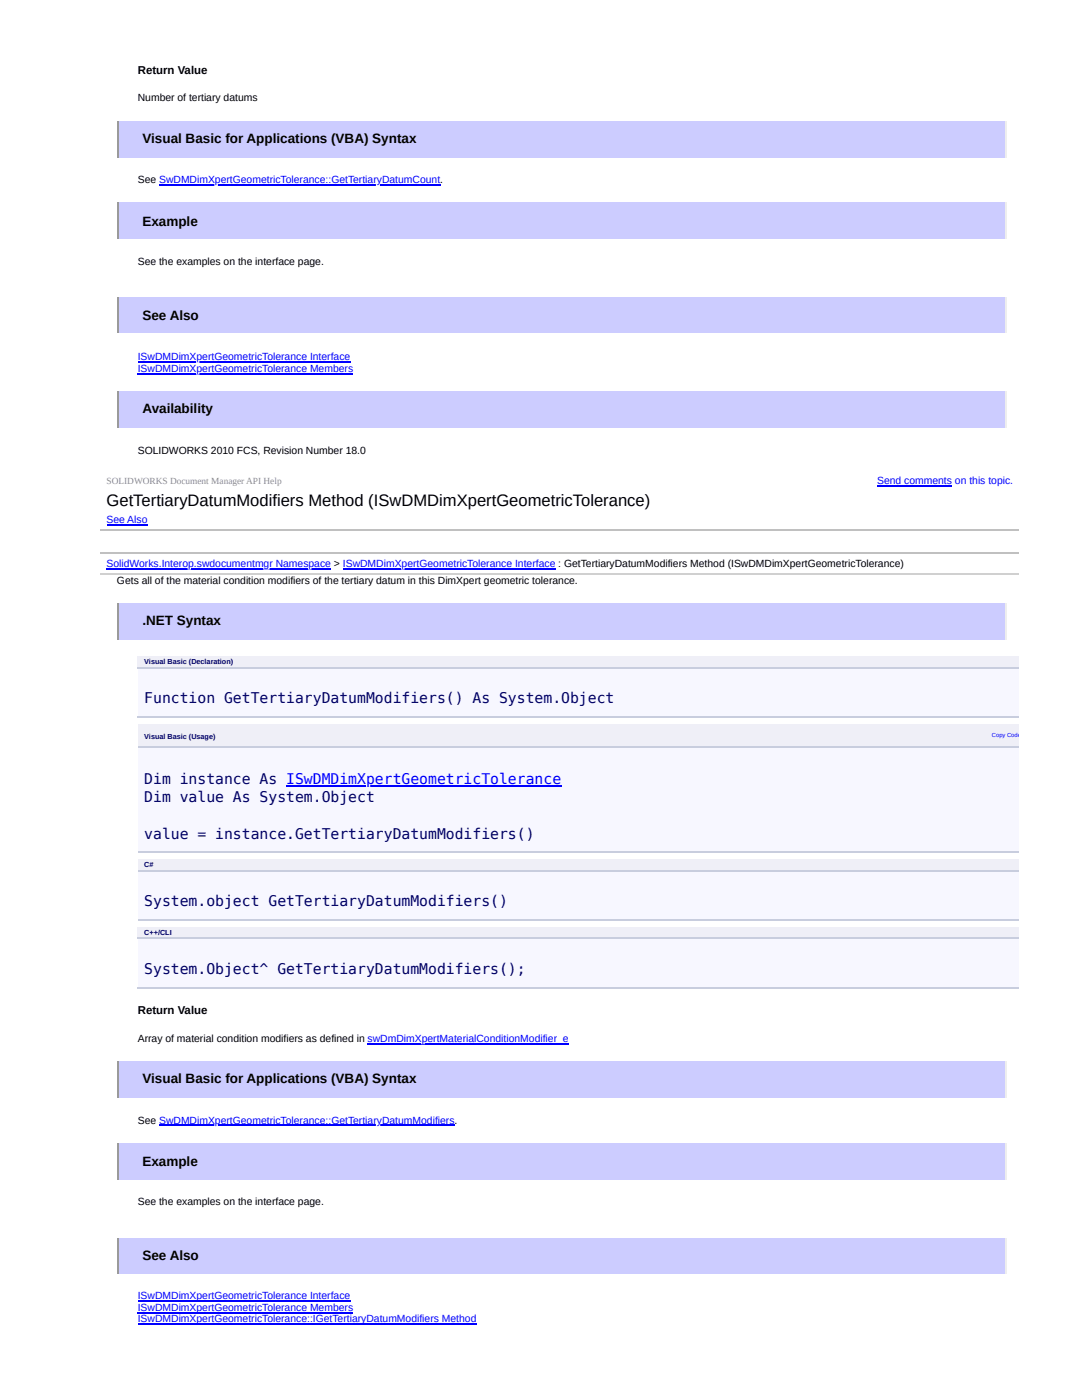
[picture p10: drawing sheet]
<svg xmlns="http://www.w3.org/2000/svg" width="216mm" height="279mm" viewBox="0 0 216 279" stroke-linecap="round" stroke-linejoin="round" font-family="sans-serif">
<defs><g id="words">
<text font-size="3.3" x="21.3" y="100.9">GetTertiaryDatumModifiers Method (ISwDMDimXpertGeometricTolerance)</text>
<g font-size="2.9" fill="#006">
<text x="28.8" y="140.4">Function GetTertiaryDatumModifiers() As System.Object</text>
<text x="28.8" y="156.5">Dim instance As ISwDMDimXpertGeometricTolerance</text>
<text x="28.8" y="160.1">Dim value As System.Object</text>
<text x="28.8" y="167.4">value = instance.GetTertiaryDatumModifiers()</text>
<text x="28.8" y="180.9">System.object GetTertiaryDatumModifiers()</text>
<text x="28.8" y="194.4">System.Object^ GetTertiaryDatumModifiers();</text>
</g>
<g font-size="2.7">
<text x="28.4" y="28.5">Visual Basic for Applications (VBA) Syntax</text>
<text x="28.4" y="45.1">Example</text>
<text x="28.4" y="63.8">See Also</text>
<text x="28.4" y="82.5">Availability</text>
<text x="28.4" y="124.8">.NET Syntax</text>
<text x="28.4" y="216.2">Visual Basic for Applications (VBA) Syntax</text>
<text x="28.4" y="232.8">Example</text>
<text x="28.4" y="251.5">See Also</text>
</g>
<g font-size="2.3">
<text x="27.5" y="14.8">Return Value</text>
<text x="27.5" y="202.4">Return Value</text>
</g>
<g font-size="2.1">
<text x="27.5" y="20.2">Number of tertiary datums</text>
<text x="27.5" y="36.6">See SwDMDimXpertGeometricTolerance::GetTertiaryDatumCount.</text>
<text x="27.5" y="52.9">See the examples on the interface page.</text>
<text x="27.5" y="90.6">SOLIDWORKS 2010 FCS, Revision Number 18.0</text>
<text x="23.3" y="116.5">Gets all of the material condition modifiers of the tertiary datum in this DimXpert geometric tolerance.</text>
<text x="27.5" y="207.9">Array of material condition modifiers as defined in swDmDimXpertMaterialConditionModifier_e</text>
<text x="27.5" y="224.2">See SwDMDimXpertGeometricTolerance::GetTertiaryDatumModifiers.</text>
<text x="27.5" y="240.6">See the examples on the interface page.</text>
</g>
<g font-size="2.1" fill="#00f">
<text x="27.5" y="71.9">ISwDMDimXpertGeometricTolerance Interface</text>
<text x="27.5" y="74.2">ISwDMDimXpertGeometricTolerance Members</text>
<text x="175" y="96.5">Send comments on this topic.</text>
<text x="21.3" y="104.3">See Also</text>
<text x="21.3" y="113.1">SolidWorks.Interop.swdocumentmgr Namespace &gt; ISwDMDimXpertGeometricTolerance Interface : GetTertiaryDatumModifiers Method (ISwDMDimXpertGeometricTolerance)</text>
<text x="27.5" y="259.3">ISwDMDimXpertGeometricTolerance Interface</text>
<text x="27.5" y="261.6">ISwDMDimXpertGeometricTolerance Members</text>
<text x="27.5" y="263.9">ISwDMDimXpertGeometricTolerance::IGetTertiaryDatumModifiers Method</text>
</g>
<text font-size="1.9" fill="#8c8c8c" x="21.3" y="96.5">SOLIDWORKS Document Manager API Help</text>
<g font-size="1.4" fill="#006">
<text x="28.8" y="132.6">Visual Basic (Declaration)</text>
<text x="28.8" y="147.4">Visual Basic (Usage)</text>
<text x="28.8" y="173.1">C#</text>
<text x="28.8" y="186.6">C++/CLI</text>
</g>
<text font-size="1.2" fill="#00f" x="197.9" y="147.1">Copy Code</text>
</g></defs>
<path d="M23.3 24.1h177.6v7.3h-177.6z" fill="#ccf"/>
<path d="M200.7 24.1v7.3" fill="none" stroke="#eee" stroke-width=".26"/>
<path d="M23.5 24.1v7.3" fill="none" stroke="#9a9a9a" stroke-width=".26"/>
<path d="M23.3 40.5h177.6v7.2h-177.6z" fill="#ccf"/>
<path d="M200.7 40.5v7.2" fill="none" stroke="#eee" stroke-width=".26"/>
<path d="M23.5 40.5v7.2" fill="none" stroke="#9a9a9a" stroke-width=".26"/>
<path d="M23.3 59.4h177.6v7h-177.6z" fill="#ccf"/>
<path d="M200.7 59.4v7" fill="none" stroke="#eee" stroke-width=".26"/>
<path d="M23.5 59.4v7" fill="none" stroke="#9a9a9a" stroke-width=".26"/>
<path d="M23.3 78.1h177.6v7.3h-177.6z" fill="#ccf"/>
<path d="M200.7 78.1v7.3" fill="none" stroke="#eee" stroke-width=".26"/>
<path d="M23.5 78.1v7.3" fill="none" stroke="#9a9a9a" stroke-width=".26"/>
<path d="M20 93.9h183.2v20.8h-183.2z" fill="#fff"/>
<path d="M20 105.7h183.2M20 110.4h183.2" fill="none" stroke="#c0c0c0" stroke-width=".26"/>
<path d="M20 110.5h183.2v3.9h-183.2z" fill="#fff"/>
<path d="M20 114.6h183.2" fill="none" stroke="#d0d0d0" stroke-width=".26"/>
<path d="M23.3 120.4h177.6v7.3h-177.6z" fill="#ccf"/>
<path d="M200.7 120.4v7.3" fill="none" stroke="#eee" stroke-width=".26"/>
<path d="M23.5 120.4v7.3" fill="none" stroke="#9a9a9a" stroke-width=".26"/>
<g fill="#efeff7">
<path d="M27.5 131h154.7v2.1h-154.7z"/>
<path d="M182.2 131h21v2.1h-21z"/>
</g>
<path d="M27.5 133.1h175.7v10.1h-175.7z" fill="#f7f7ff"/>
<path d="M27.5 133.3h175.7M27.5 143.1h175.7" fill="none" stroke="#c8cdde" stroke-width=".26"/>
<g fill="#efeff7">
<path d="M27.5 144.5h102.5v4.7h-102.5z"/>
<path d="M130 144.5h73.2v4.7h-73.2z"/>
</g>
<path d="M27.5 149.2h175.7v20.8h-175.7z" fill="#f7f7ff"/>
<path d="M27.5 149.1h175.7M27.5 170.1h175.7" fill="none" stroke="#c8cdde" stroke-width=".26"/>
<g fill="#efeff7">
<path d="M27.5 171.5h105.9v2.1h-105.9z"/>
<path d="M133.4 171.5h69.8v2.1h-69.8z"/>
</g>
<path d="M27.5 173.6h175.7v9.9h-175.7z" fill="#f7f7ff"/>
<path d="M27.5 173.7h175.7M27.5 183.6h175.7" fill="none" stroke="#c8cdde" stroke-width=".26"/>
<g fill="#efeff7">
<path d="M27.5 185h129.5v2.1h-129.5z"/>
<path d="M157 185h46.2v2.1h-46.2z"/>
</g>
<path d="M27.5 187.1h175.7v10.1h-175.7z" fill="#f7f7ff"/>
<path d="M27.5 187.2h175.7M27.5 197.1h175.7" fill="none" stroke="#c8cdde" stroke-width=".26"/>
<path d="M23.3 211.8h177.6v7.2h-177.6z" fill="#ccf"/>
<path d="M200.7 211.8v7.2" fill="none" stroke="#eee" stroke-width=".26"/>
<path d="M23.5 211.8v7.2" fill="none" stroke="#9a9a9a" stroke-width=".26"/>
<path d="M23.3 228.1h177.6v7.3h-177.6z" fill="#ccf"/>
<path d="M200.7 228.1v7.3" fill="none" stroke="#eee" stroke-width=".26"/>
<path d="M23.5 228.1v7.3" fill="none" stroke="#9a9a9a" stroke-width=".26"/>
<path d="M23.3 247.1h177.6v7h-177.6z" fill="#ccf"/>
<path d="M200.7 247.1v7" fill="none" stroke="#eee" stroke-width=".26"/>
<path d="M23.5 247.1v7" fill="none" stroke="#9a9a9a" stroke-width=".26"/>
<g fill="none" stroke="#00f" stroke-width=".26">
<path d="M31.8 37h56M27.5 72.3h42.4M27.5 74.6h43M175 96.9h15M21.3 104.7h8.1M21.3 113.5h44.8M68.4 113.5h42.4M57.1 156.9h54.9M73.4 208.3h40.1M31.8 224.6h58.9M27.5 259.6h42.4M27.5 262h43"/>
<path d="M27.5 264.3h67.6"/>
</g>
<use href="#words"/>
</svg>
